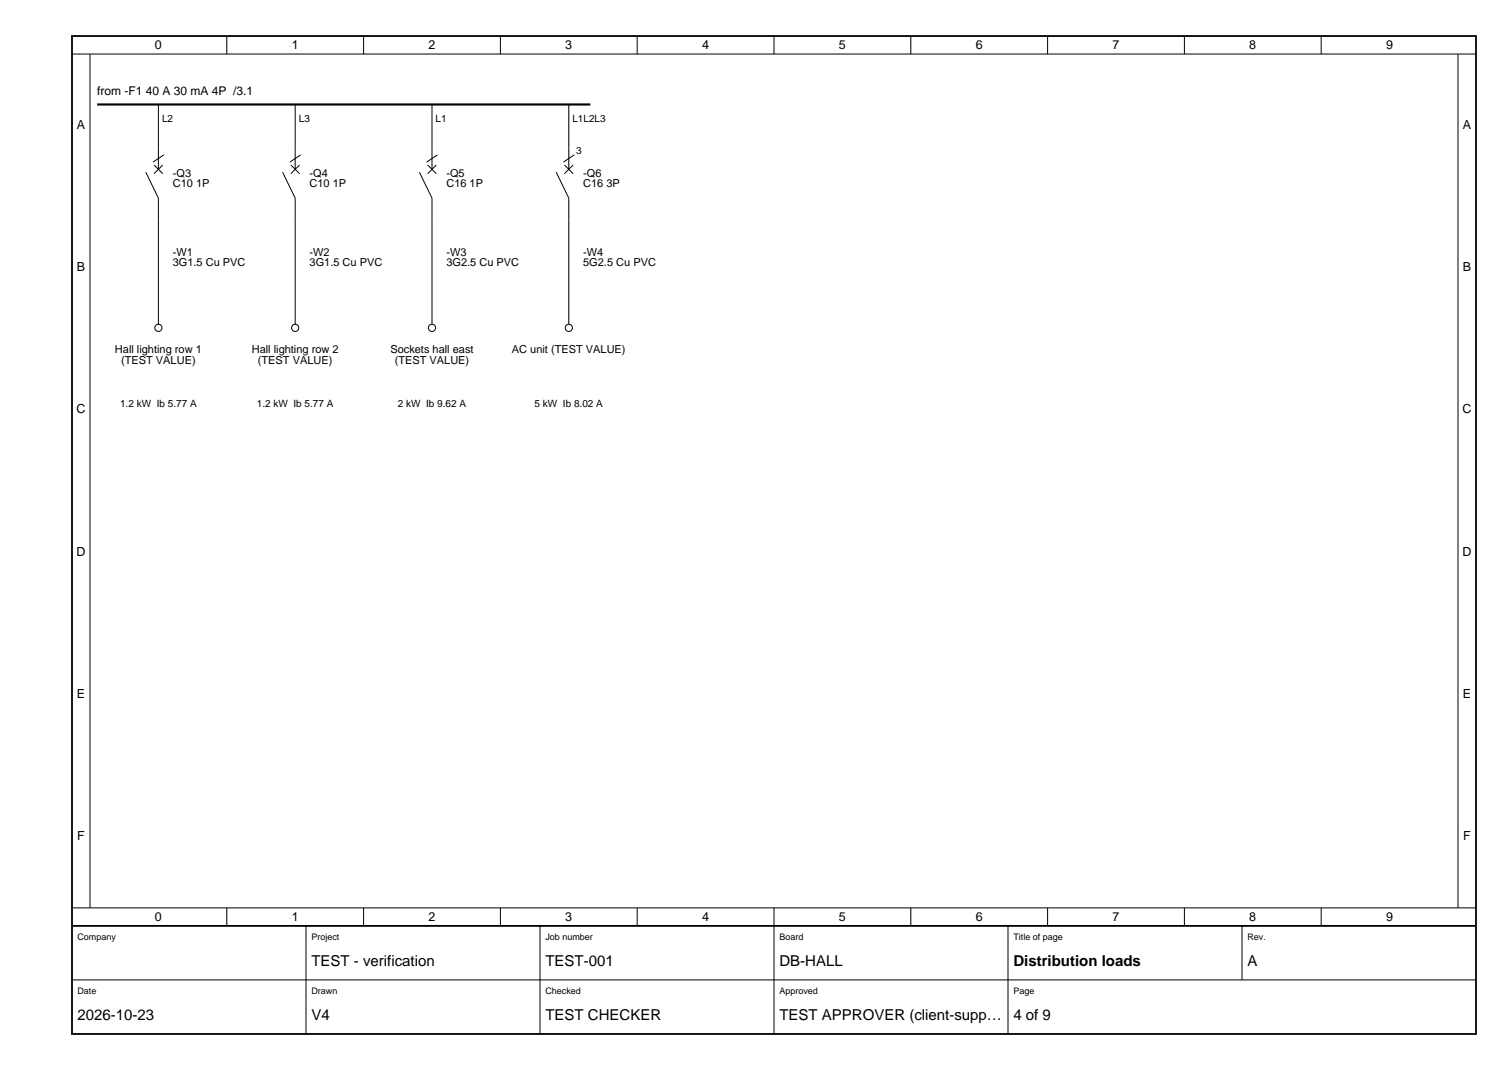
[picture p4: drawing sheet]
<svg xmlns="http://www.w3.org/2000/svg" width="420mm" height="297mm" viewBox="0 0 420 297" stroke-linecap="round" stroke-linejoin="round" font-family="sans-serif">
<defs><g id="words">
<g font-size="4.2">
<text x="86.5" y="268">TEST - verification</text>
<text x="151.5" y="268">TEST-001</text>
<text x="216.5" y="268">DB-HALL</text>
<text x="281.5" y="268">Distribution loads</text>
<text x="346.5" y="268">A</text>
<text x="21.5" y="283">2026-10-23</text>
<text x="86.5" y="283">V4</text>
<text x="151.5" y="283">TEST CHECKER</text>
<text x="216.5" y="283">TEST APPROVER (client-supp…</text>
<text x="281.5" y="283">4 of 9</text>
</g>
<g font-size="3.5">
<text x="43" y="13.6">0</text>
<text x="81" y="13.6">1</text>
<text x="119" y="13.6">2</text>
<text x="157" y="13.6">3</text>
<text x="195" y="13.6">4</text>
<text x="233" y="13.6">5</text>
<text x="271" y="13.6">6</text>
<text x="309" y="13.6">7</text>
<text x="347" y="13.6">8</text>
<text x="385" y="13.6">9</text>
<text x="21.3" y="35.7">A</text>
<text x="406.3" y="35.7">A</text>
<text x="21.3" y="75.2">B</text>
<text x="406.3" y="75.2">B</text>
<text x="21.2" y="114.7">C</text>
<text x="406.2" y="114.7">C</text>
<text x="21.2" y="154.2">D</text>
<text x="406.2" y="154.2">D</text>
<text x="21.3" y="193.7">E</text>
<text x="406.3" y="193.7">E</text>
<text x="21.4" y="233.2">F</text>
<text x="406.4" y="233.2">F</text>
<text x="43" y="255.6">0</text>
<text x="81" y="255.6">1</text>
<text x="119" y="255.6">2</text>
<text x="157" y="255.6">3</text>
<text x="195" y="255.6">4</text>
<text x="233" y="255.6">5</text>
<text x="271" y="255.6">6</text>
<text x="309" y="255.6">7</text>
<text x="347" y="255.6">8</text>
<text x="385" y="255.6">9</text>
</g>
<text font-size="3.3" x="27" y="26.5">from -F1 40 A 30 mA 4P /3.1</text>
<g font-size="3.1">
<text x="48" y="49">-Q3</text>
<text x="48" y="52">C10 1P</text>
<text x="86" y="49">-Q4</text>
<text x="86" y="52">C10 1P</text>
<text x="124" y="49">-Q5</text>
<text x="124" y="52">C16 1P</text>
<text x="162" y="49">-Q6</text>
<text x="162" y="52">C16 3P</text>
<text x="48" y="71">-W1</text>
<text x="86" y="71">-W2</text>
<text x="124" y="71">-W3</text>
<text x="162" y="71">-W4</text>
<text x="48" y="74">3G1.5 Cu PVC</text>
<text x="86" y="74">3G1.5 Cu PVC</text>
<text x="124" y="74">3G2.5 Cu PVC</text>
<text x="162" y="74">5G2.5 Cu PVC</text>
<text x="31.9" y="98">Hall lighting row 1</text>
<text x="33.6" y="101">(TEST VALUE)</text>
<text x="69.9" y="98">Hall lighting row 2</text>
<text x="71.6" y="101">(TEST VALUE)</text>
<text x="108.5" y="98">Sockets hall east</text>
<text x="109.6" y="101">(TEST VALUE)</text>
<text x="142.2" y="98">AC unit (TEST VALUE)</text>
</g>
<g font-size="2.8">
<text x="45" y="34">L2</text>
<text x="83" y="34">L3</text>
<text x="121" y="34">L1</text>
<text x="159" y="34">L1L2L3</text>
<text x="160" y="42.8">3</text>
<text x="33.3" y="113">1.2 kW Ib 5.77 A</text>
<text x="71.3" y="113">1.2 kW Ib 5.77 A</text>
<text x="110.5" y="113">2 kW Ib 9.62 A</text>
<text x="148.5" y="113">5 kW Ib 8.02 A</text>
</g>
<g font-size="2.5">
<text x="21.5" y="261">Company</text>
<text x="86.5" y="261">Project</text>
<text x="151.5" y="261">Job number</text>
<text x="216.5" y="261">Board</text>
<text x="281.5" y="261">Title of page</text>
<text x="346.5" y="261">Rev.</text>
<text x="21.5" y="276">Date</text>
<text x="86.5" y="276">Drawn</text>
<text x="151.5" y="276">Checked</text>
<text x="216.5" y="276">Approved</text>
<text x="281.5" y="276">Page</text>
</g>
</g></defs>
<path d="M27 29h137" fill="none" stroke="#000" stroke-width=".6"/>
<g fill="none" stroke="#000" stroke-width=".28">
<path d="M20 15h390M25 15v237M63 10v5M101 10v5M139 10v5M177 10v5M215 10v5M253 10v5M291 10v5M329 10v5M367 10v5M405 15v237"/>
<path d="M44 29v18M82 29v18M120 29v18M158 29v18M40.5 47.8l3.5 7.2v35M42.8 45.8l2.4 2.4M45.2 45.8l-2.4 2.4M45.5 43l-3 2M78.5 47.8l3.5 7.2v35M80.8 45.8l2.4 2.4M83.2 45.8l-2.4 2.4M83.5 43l-3 2"/>
<path d="M116.5 47.8l3.5 7.2v35M118.8 45.8l2.4 2.4M121.2 45.8l-2.4 2.4M121.5 43l-3 2M154.5 47.8l3.5 7.2v35M156.8 45.8l2.4 2.4M159.2 45.8l-2.4 2.4M159.5 43l-3 2M20 252h390M63 252v5M85 257v30M101 252v5"/>
<path d="M139 252v5M150 257v30M177 252v5M215 252v35M253 252v5M280 257v30M291 252v5M329 252v5M345 257v15M367 252v5M20 272h390"/>
<circle cx="44" cy="91" r="1"/>
<circle cx="82" cy="91" r="1"/>
<circle cx="120" cy="91" r="1"/>
<circle cx="158" cy="91" r="1"/>
</g>
<path d="M20 10h390v277h-390zM20 257h390" fill="none" stroke="#000" stroke-width=".5"/>
<use href="#words"/>
</svg>
